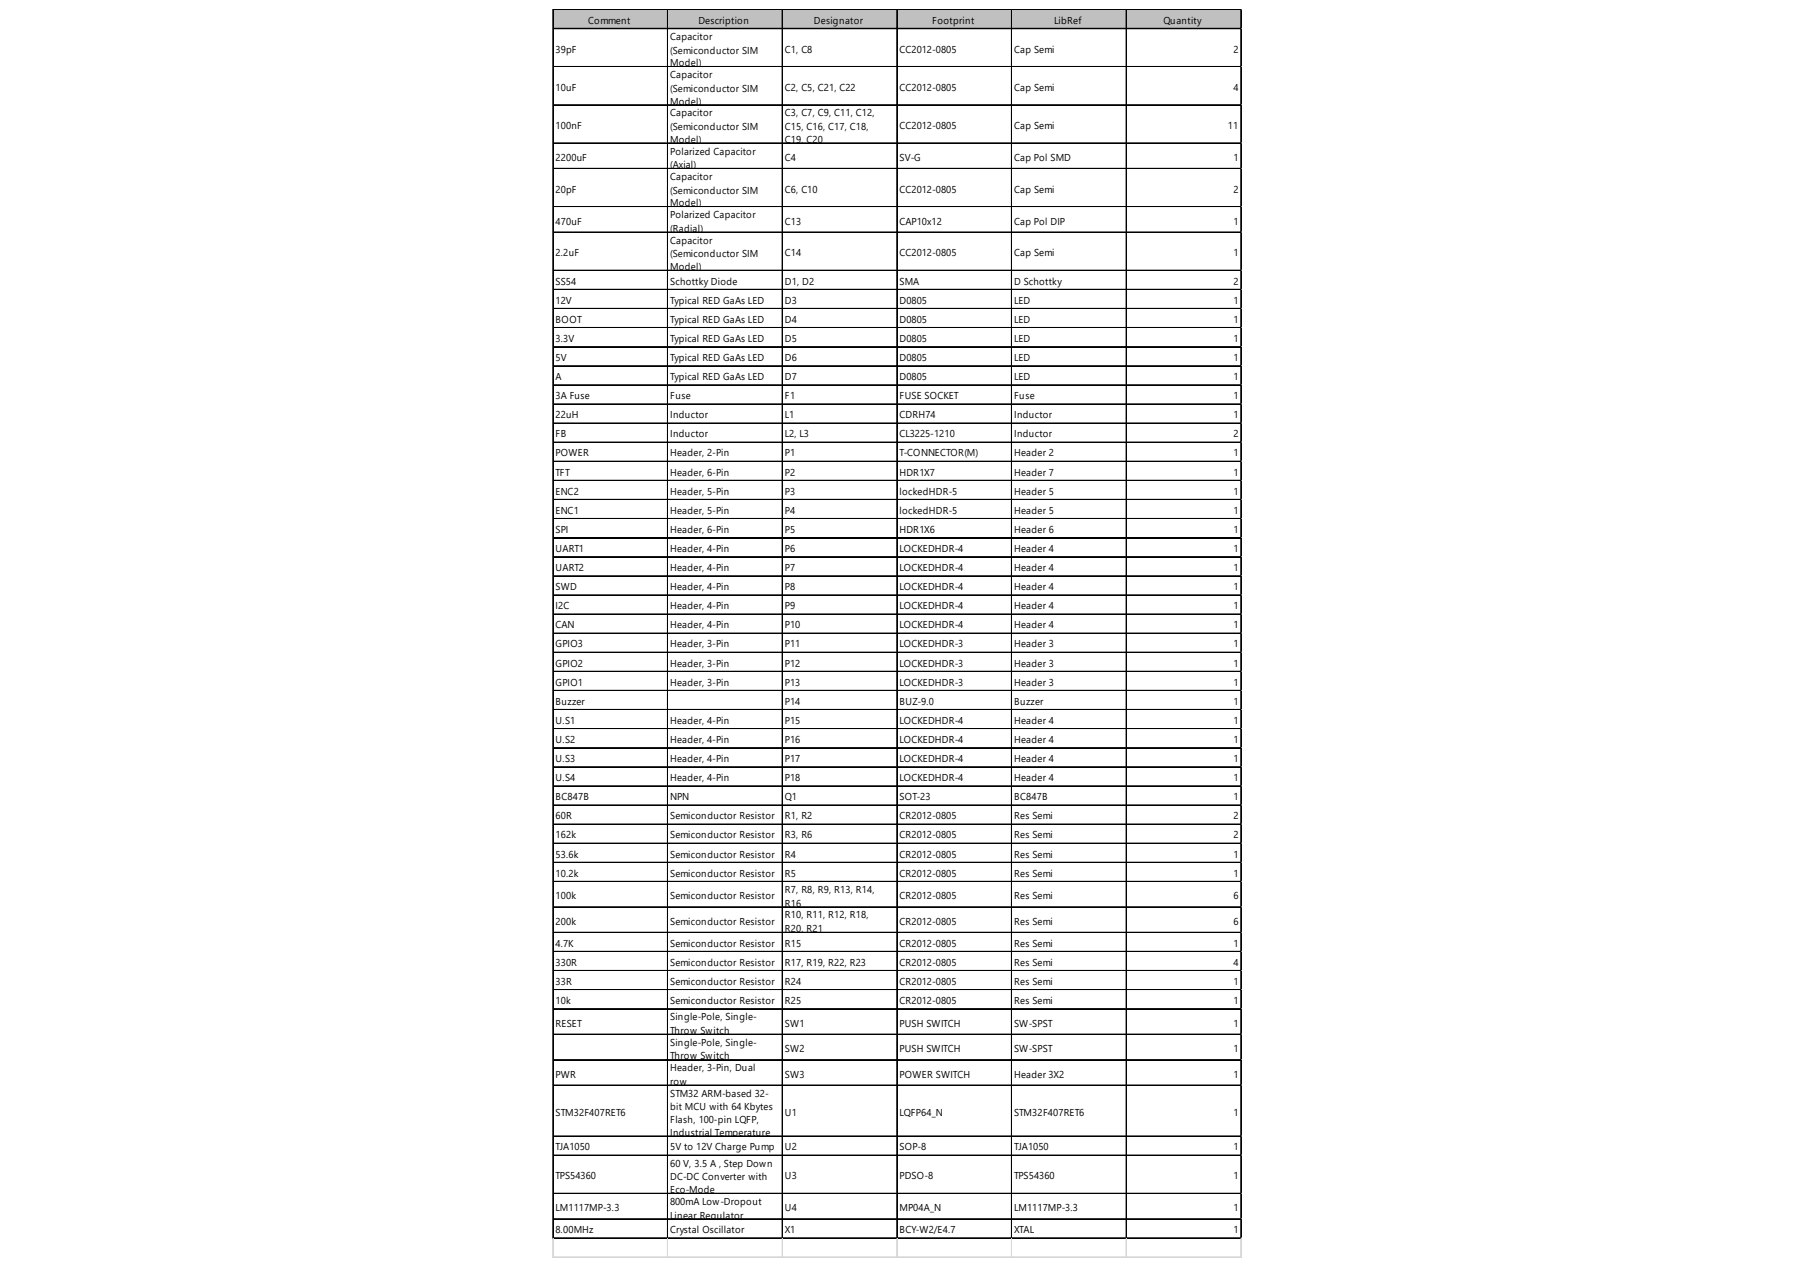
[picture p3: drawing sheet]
<svg xmlns="http://www.w3.org/2000/svg" width="297mm" height="210mm" viewBox="0 0 297 210" stroke-linecap="round" stroke-linejoin="round" font-family="sans-serif">
<defs><g id="words">
<g font-size="1.7">
<text x="97.2" y="3.9">Comment</text>
<text x="115.4" y="3.9">Description</text>
<text x="134.5" y="3.9">Designator</text>
<text x="154" y="3.9">Footprint</text>
<text x="174.2" y="3.9">LibRef</text>
<text x="192.2" y="3.9">Quantity</text>
<text x="91.8" y="8.7">39pF</text>
<text x="110.7" y="6.6">Capacitor</text>
<text x="110.7" y="8.9">(Semiconductor SIM</text>
<text x="110.7" y="11">Model)</text>
<text x="129.7" y="8.7">C1, C8</text>
<text x="148.6" y="8.7">CC2012-0805</text>
<text x="167.5" y="8.7">Cap Semi</text>
<text x="203.8" y="8.7">2</text>
<text x="91.8" y="15">10uF</text>
<text x="110.7" y="12.9">Capacitor</text>
<text x="110.7" y="15.2">(Semiconductor SIM</text>
<text x="110.7" y="17.3">Model)</text>
<text x="129.7" y="15">C2, C5, C21, C22</text>
<text x="148.6" y="15">CC2012-0805</text>
<text x="167.5" y="15">Cap Semi</text>
<text x="203.8" y="15">4</text>
<text x="91.8" y="21.3">100nF</text>
<text x="110.7" y="19.2">Capacitor</text>
<text x="110.7" y="21.5">(Semiconductor SIM</text>
<text x="110.7" y="23.6">Model)</text>
<text x="129.7" y="19.2">C3, C7, C9, C11, C12,</text>
<text x="129.7" y="21.5">C15, C16, C17, C18,</text>
<text x="129.7" y="23.6">C19, C20</text>
<text x="148.6" y="21.3">CC2012-0805</text>
<text x="167.5" y="21.3">Cap Semi</text>
<text x="202.9" y="21.3">11</text>
<text x="91.8" y="26.6">2200uF</text>
<text x="110.7" y="25.5">Polarized Capacitor</text>
<text x="110.7" y="27.8">(Axial)</text>
<text x="110.7" y="29.7">Capacitor</text>
<text x="129.7" y="26.6">C4</text>
<text x="148.6" y="26.6">SV-G</text>
<text x="167.5" y="26.6">Cap Pol SMD</text>
<text x="203.8" y="26.6">1</text>
<text x="91.8" y="31.8">20pF</text>
<text x="110.7" y="32">(Semiconductor SIM</text>
<text x="110.7" y="34.1">Model)</text>
<text x="129.7" y="31.8">C6, C10</text>
<text x="148.6" y="31.8">CC2012-0805</text>
<text x="167.5" y="31.8">Cap Semi</text>
<text x="203.8" y="31.8">2</text>
<text x="91.8" y="37.1">470uF</text>
<text x="110.7" y="36">Polarized Capacitor</text>
<text x="110.7" y="38.3">(Radial)</text>
<text x="110.7" y="40.2">Capacitor</text>
<text x="129.7" y="37.1">C13</text>
<text x="148.6" y="37.1">CAP10x12</text>
<text x="167.5" y="37.1">Cap Pol DIP</text>
<text x="203.8" y="37.1">1</text>
<text x="91.8" y="42.3">2.2uF</text>
<text x="91.8" y="47">SS54</text>
<text x="110.7" y="42.5">(Semiconductor SIM</text>
<text x="110.7" y="44.6">Model)</text>
<text x="110.7" y="47">Schottky Diode</text>
<text x="129.7" y="42.3">C14</text>
<text x="129.7" y="47">D1, D2</text>
<text x="148.6" y="42.3">CC2012-0805</text>
<text x="148.6" y="47">SMA</text>
<text x="167.5" y="42.3">Cap Semi</text>
<text x="167.5" y="47">D Schottky</text>
<text x="203.8" y="42.3">1</text>
<text x="203.8" y="47">2</text>
<text x="91.8" y="50.2">12V</text>
<text x="91.8" y="53.3">BOOT</text>
<text x="110.7" y="50.2">Typical RED GaAs LED</text>
<text x="110.7" y="53.3">Typical RED GaAs LED</text>
<text x="129.7" y="50.2">D3</text>
<text x="129.7" y="53.3">D4</text>
<text x="148.6" y="50.2">D0805</text>
<text x="148.6" y="53.3">D0805</text>
<text x="167.5" y="50.2">LED</text>
<text x="167.5" y="53.3">LED</text>
<text x="203.8" y="50.2">1</text>
<text x="203.8" y="53.3">1</text>
<text x="91.8" y="56.5">3.3V</text>
<text x="91.8" y="59.6">5V</text>
<text x="110.7" y="56.5">Typical RED GaAs LED</text>
<text x="110.7" y="59.6">Typical RED GaAs LED</text>
<text x="129.7" y="56.5">D5</text>
<text x="129.7" y="59.6">D6</text>
<text x="148.6" y="56.5">D0805</text>
<text x="148.6" y="59.6">D0805</text>
<text x="167.5" y="56.5">LED</text>
<text x="167.5" y="59.6">LED</text>
<text x="203.8" y="56.5">1</text>
<text x="203.8" y="59.6">1</text>
<text x="91.8" y="62.8">A</text>
<text x="91.8" y="65.9">3A Fuse</text>
<text x="110.7" y="62.8">Typical RED GaAs LED</text>
<text x="110.7" y="65.9">Fuse</text>
<text x="129.7" y="62.8">D7</text>
<text x="129.7" y="65.9">F1</text>
<text x="148.6" y="62.8">D0805</text>
<text x="148.6" y="65.9">FUSE SOCKET</text>
<text x="167.5" y="62.8">LED</text>
<text x="167.5" y="65.9">Fuse</text>
<text x="203.8" y="62.8">1</text>
<text x="203.8" y="65.9">1</text>
<text x="91.8" y="69.1">22uH</text>
<text x="110.7" y="69.1">Inductor</text>
<text x="129.7" y="69.1">L1</text>
<text x="148.6" y="69.1">CDRH74</text>
<text x="167.5" y="69.1">Inductor</text>
<text x="203.8" y="69.1">1</text>
<text x="91.8" y="72.2">FB</text>
<text x="91.8" y="75.4">POWER</text>
<text x="110.7" y="72.2">Inductor</text>
<text x="110.7" y="75.4">Header, 2-Pin</text>
<text x="129.7" y="72.2">L2, L3</text>
<text x="129.7" y="75.4">P1</text>
<text x="148.6" y="72.2">CL3225-1210</text>
<text x="148.6" y="75.4">T-CONNECTOR(M)</text>
<text x="167.5" y="72.2">Inductor</text>
<text x="167.5" y="75.4">Header 2</text>
<text x="203.8" y="72.2">2</text>
<text x="203.8" y="75.4">1</text>
<text x="91.8" y="78.5">TFT</text>
<text x="91.8" y="81.7">ENC2</text>
<text x="110.7" y="78.5">Header, 6-Pin</text>
<text x="110.7" y="81.7">Header, 5-Pin</text>
<text x="129.7" y="78.5">P2</text>
<text x="129.7" y="81.7">P3</text>
<text x="148.6" y="78.5">HDR1X7</text>
<text x="148.6" y="81.7">lockedHDR-5</text>
<text x="167.5" y="78.5">Header 7</text>
<text x="167.5" y="81.7">Header 5</text>
<text x="203.8" y="78.5">1</text>
<text x="203.8" y="81.7">1</text>
<text x="91.8" y="84.9">ENC1</text>
<text x="91.8" y="88">SPI</text>
<text x="110.7" y="84.9">Header, 5-Pin</text>
<text x="110.7" y="88">Header, 6-Pin</text>
<text x="129.7" y="84.9">P4</text>
<text x="129.7" y="88">P5</text>
<text x="148.6" y="84.9">lockedHDR-5</text>
<text x="148.6" y="88">HDR1X6</text>
<text x="167.5" y="84.9">Header 5</text>
<text x="167.5" y="88">Header 6</text>
<text x="203.8" y="84.9">1</text>
<text x="203.8" y="88">1</text>
<text x="91.8" y="91.2">UART1</text>
<text x="91.8" y="94.3">UART2</text>
<text x="110.7" y="91.2">Header, 4-Pin</text>
<text x="110.7" y="94.3">Header, 4-Pin</text>
<text x="129.7" y="91.2">P6</text>
<text x="129.7" y="94.3">P7</text>
<text x="148.6" y="91.2">LOCKEDHDR-4</text>
<text x="148.6" y="94.3">LOCKEDHDR-4</text>
<text x="167.5" y="91.2">Header 4</text>
<text x="167.5" y="94.3">Header 4</text>
<text x="203.8" y="91.2">1</text>
<text x="203.8" y="94.3">1</text>
<text x="91.8" y="97.5">SWD</text>
<text x="91.8" y="100.6">I2C</text>
<text x="110.7" y="97.5">Header, 4-Pin</text>
<text x="110.7" y="100.6">Header, 4-Pin</text>
<text x="129.7" y="97.5">P8</text>
<text x="129.7" y="100.6">P9</text>
<text x="148.6" y="97.5">LOCKEDHDR-4</text>
<text x="148.6" y="100.6">LOCKEDHDR-4</text>
<text x="167.5" y="97.5">Header 4</text>
<text x="167.5" y="100.6">Header 4</text>
<text x="203.8" y="97.5">1</text>
<text x="203.8" y="100.6">1</text>
<text x="91.8" y="103.8">CAN</text>
<text x="91.8" y="106.9">GPIO3</text>
<text x="110.7" y="103.8">Header, 4-Pin</text>
<text x="110.7" y="106.9">Header, 3-Pin</text>
<text x="129.7" y="103.8">P10</text>
<text x="129.7" y="106.9">P11</text>
<text x="148.6" y="103.8">LOCKEDHDR-4</text>
<text x="148.6" y="106.9">LOCKEDHDR-3</text>
<text x="167.5" y="103.8">Header 4</text>
<text x="167.5" y="106.9">Header 3</text>
<text x="203.8" y="103.8">1</text>
<text x="203.8" y="106.9">1</text>
<text x="91.8" y="110.1">GPIO2</text>
<text x="91.8" y="113.2">GPIO1</text>
<text x="110.7" y="110.1">Header, 3-Pin</text>
<text x="110.7" y="113.2">Header, 3-Pin</text>
<text x="129.7" y="110.1">P12</text>
<text x="129.7" y="113.2">P13</text>
<text x="148.6" y="110.1">LOCKEDHDR-3</text>
<text x="148.6" y="113.2">LOCKEDHDR-3</text>
<text x="167.5" y="110.1">Header 3</text>
<text x="167.5" y="113.2">Header 3</text>
<text x="203.8" y="110.1">1</text>
<text x="203.8" y="113.2">1</text>
<text x="91.8" y="116.4">Buzzer</text>
<text x="91.8" y="119.5">U.S1</text>
<text x="110.7" y="119.5">Header, 4-Pin</text>
<text x="129.7" y="116.4">P14</text>
<text x="129.7" y="119.5">P15</text>
<text x="148.6" y="116.4">BUZ-9.0</text>
<text x="148.6" y="119.5">LOCKEDHDR-4</text>
<text x="167.5" y="116.4">Buzzer</text>
<text x="167.5" y="119.5">Header 4</text>
<text x="203.8" y="116.4">1</text>
<text x="203.8" y="119.5">1</text>
<text x="91.8" y="122.7">U.S2</text>
<text x="91.8" y="125.9">U.S3</text>
<text x="110.7" y="122.7">Header, 4-Pin</text>
<text x="110.7" y="125.9">Header, 4-Pin</text>
<text x="129.7" y="122.7">P16</text>
<text x="129.7" y="125.9">P17</text>
<text x="148.6" y="122.7">LOCKEDHDR-4</text>
<text x="148.6" y="125.9">LOCKEDHDR-4</text>
<text x="167.5" y="122.7">Header 4</text>
<text x="167.5" y="125.9">Header 4</text>
<text x="203.8" y="122.7">1</text>
<text x="203.8" y="125.9">1</text>
<text x="91.8" y="129">U.S4</text>
<text x="110.7" y="129">Header, 4-Pin</text>
<text x="129.7" y="129">P18</text>
<text x="148.6" y="129">LOCKEDHDR-4</text>
<text x="167.5" y="129">Header 4</text>
<text x="203.8" y="129">1</text>
<text x="91.8" y="132.2">BC847B</text>
<text x="91.8" y="135.3">60R</text>
<text x="110.7" y="132.2">NPN</text>
<text x="110.7" y="135.3">Semiconductor Resistor</text>
<text x="129.7" y="132.2">Q1</text>
<text x="129.7" y="135.3">R1, R2</text>
<text x="148.6" y="132.2">SOT-23</text>
<text x="148.6" y="135.3">CR2012-0805</text>
<text x="167.5" y="132.2">BC847B</text>
<text x="167.5" y="135.3">Res Semi</text>
<text x="203.8" y="132.2">1</text>
<text x="203.8" y="135.3">2</text>
<text x="91.8" y="138.5">162k</text>
<text x="91.8" y="141.6">53.6k</text>
<text x="110.7" y="138.5">Semiconductor Resistor</text>
<text x="110.7" y="141.6">Semiconductor Resistor</text>
<text x="129.7" y="138.5">R3, R6</text>
<text x="129.7" y="141.6">R4</text>
<text x="148.6" y="138.5">CR2012-0805</text>
<text x="148.6" y="141.6">CR2012-0805</text>
<text x="167.5" y="138.5">Res Semi</text>
<text x="167.5" y="141.6">Res Semi</text>
<text x="203.8" y="138.5">2</text>
<text x="203.8" y="141.6">1</text>
<text x="91.8" y="144.8">10.2k</text>
<text x="91.8" y="148.5">100k</text>
<text x="110.7" y="144.8">Semiconductor Resistor</text>
<text x="110.7" y="148.5">Semiconductor Resistor</text>
<text x="129.7" y="144.8">R5</text>
<text x="129.7" y="147.5">R7, R8, R9, R13, R14,</text>
<text x="129.7" y="149.7">R16</text>
<text x="148.6" y="144.8">CR2012-0805</text>
<text x="148.6" y="148.5">CR2012-0805</text>
<text x="167.5" y="144.8">Res Semi</text>
<text x="167.5" y="148.5">Res Semi</text>
<text x="203.8" y="144.8">1</text>
<text x="203.8" y="148.5">6</text>
<text x="91.8" y="152.7">200k</text>
<text x="110.7" y="152.7">Semiconductor Resistor</text>
<text x="129.7" y="151.7">R10, R11, R12, R18,</text>
<text x="129.7" y="153.9">R20, R21</text>
<text x="148.6" y="152.7">CR2012-0805</text>
<text x="167.5" y="152.7">Res Semi</text>
<text x="203.8" y="152.7">6</text>
<text x="91.8" y="156.3">4.7K</text>
<text x="91.8" y="159.5">330R</text>
<text x="110.7" y="156.3">Semiconductor Resistor</text>
<text x="110.7" y="159.5">Semiconductor Resistor</text>
<text x="129.7" y="156.3">R15</text>
<text x="129.7" y="159.5">R17, R19, R22, R23</text>
<text x="148.6" y="156.3">CR2012-0805</text>
<text x="148.6" y="159.5">CR2012-0805</text>
<text x="167.5" y="156.3">Res Semi</text>
<text x="167.5" y="159.5">Res Semi</text>
<text x="203.8" y="156.3">1</text>
<text x="203.8" y="159.5">4</text>
<text x="91.8" y="162.6">33R</text>
<text x="91.8" y="165.8">10k</text>
<text x="110.7" y="162.6">Semiconductor Resistor</text>
<text x="110.7" y="165.8">Semiconductor Resistor</text>
<text x="129.7" y="162.6">R24</text>
<text x="129.7" y="165.8">R25</text>
<text x="148.6" y="162.6">CR2012-0805</text>
<text x="148.6" y="165.8">CR2012-0805</text>
<text x="167.5" y="162.6">Res Semi</text>
<text x="167.5" y="165.8">Res Semi</text>
<text x="203.8" y="162.6">1</text>
<text x="203.8" y="165.8">1</text>
<text x="91.8" y="169.6">RESET</text>
<text x="110.7" y="168.5">Single-Pole, Single-</text>
<text x="110.7" y="170.8">Throw Switch</text>
<text x="110.7" y="172.7">Single-Pole, Single-</text>
<text x="129.7" y="169.6">SW1</text>
<text x="129.7" y="173.8">SW2</text>
<text x="148.6" y="169.6">PUSH SWITCH</text>
<text x="148.6" y="173.8">PUSH SWITCH</text>
<text x="167.5" y="169.6">SW-SPST</text>
<text x="167.5" y="173.8">SW-SPST</text>
<text x="203.8" y="169.6">1</text>
<text x="203.8" y="173.8">1</text>
<text x="91.8" y="178">PWR</text>
<text x="110.7" y="175">Throw Switch</text>
<text x="110.7" y="176.9">Header, 3-Pin, Dual</text>
<text x="110.7" y="179.2">row</text>
<text x="129.7" y="178">SW3</text>
<text x="148.6" y="178">POWER SWITCH</text>
<text x="167.5" y="178">Header 3X2</text>
<text x="203.8" y="178">1</text>
<text x="91.8" y="184.3">STM32F407RET6</text>
<text x="110.7" y="181.1">STM32 ARM-based 32-</text>
<text x="110.7" y="183.4">bit MCU with 64 Kbytes</text>
<text x="110.7" y="185.5">Flash, 100-pin LQFP,</text>
<text x="129.7" y="184.3">U1</text>
<text x="148.6" y="184.3">LQFP64_N</text>
<text x="167.5" y="184.3">STM32F407RET6</text>
<text x="203.8" y="184.3">1</text>
<text x="91.8" y="190">TJA1050</text>
<text x="110.7" y="187.6">Industrial Temperature</text>
<text x="110.7" y="190">5V to 12V Charge Pump</text>
<text x="129.7" y="190">U2</text>
<text x="148.6" y="190">SOP-8</text>
<text x="167.5" y="190">TJA1050</text>
<text x="203.8" y="190">1</text>
<text x="91.8" y="194.8">TPS54360</text>
<text x="110.7" y="192.7">60 V, 3.5 A , Step Down</text>
<text x="110.7" y="194.9">DC-DC Converter with</text>
<text x="110.7" y="197">Eco-Mode</text>
<text x="129.7" y="194.8">U3</text>
<text x="148.6" y="194.8">PDSO-8</text>
<text x="167.5" y="194.8">TPS54360</text>
<text x="203.8" y="194.8">1</text>
<text x="91.8" y="200">LM1117MP-3.3</text>
<text x="91.8" y="203.7">8.00MHz</text>
<text x="110.7" y="199">800mA Low-Dropout</text>
<text x="110.7" y="201.2">Linear Regulator</text>
<text x="110.7" y="203.7">Crystal Oscillator</text>
<text x="129.7" y="200">U4</text>
<text x="129.7" y="203.7">X1</text>
<text x="148.6" y="200">MP04A_N</text>
<text x="148.6" y="203.7">BCY-W2/E4.7</text>
<text x="167.5" y="200">LM1117MP-3.3</text>
<text x="167.5" y="203.7">XTAL</text>
<text x="203.8" y="200">1</text>
<text x="203.8" y="203.7">1</text>
</g>
</g></defs>
<path d="M91.4 1.6h113.7v3.2h-113.7z" fill="#c0c0c0"/>
<g fill="none" stroke="#000" stroke-width=".17">
<path d="M91.3 1.5v203.1M91.4 1.5v203.1M91.5 1.5h113.6M91.5 1.6h113.6M91.5 4.7h113.6M91.5 11h113.6M91.5 11.1h113.6M91.5 17.3h113.6M91.5 17.4h113.6M110.3 1.7v202.9M129.2 1.7v202.9M129.3 1.7v202.9"/>
<path d="M148.1 1.7v202.9M148.2 1.7v202.9M167.1 1.7v202.9M167.2 1.7v202.9M186 1.7v202.9M186.1 1.7v202.9M205 1.7v202.9M91.5 23.6h113.6M91.5 23.7h113.6M91.5 27.8h113.6M91.5 27.9h113.6M91.5 34.1h113.6"/>
<path d="M91.5 34.2h113.6M91.5 38.3h113.6M91.5 38.4h113.6M91.5 44.6h113.6M91.5 44.7h113.6M91.5 47.8h113.6M91.5 50.9h113.6M91.5 51h113.6M91.5 54.1h113.6M91.5 54.2h113.6M91.5 57.2h113.6M91.5 57.3h113.6"/>
<path d="M91.5 60.4h113.6M91.5 60.5h113.6M91.5 63.5h113.6M91.5 63.6h113.6M91.5 66.7h113.6M91.5 66.8h113.6M91.5 69.9h113.6M91.5 73h113.6M91.5 73.1h113.6M91.5 76.2h113.6M91.5 79.3h113.6M91.5 79.4h113.6"/>
<path d="M91.5 82.5h113.6M91.5 85.6h113.6M91.5 85.7h113.6M91.5 88.8h113.6M91.5 88.9h113.6M91.5 91.9h113.6M91.5 92h113.6M91.5 95.1h113.6M91.5 95.2h113.6M91.5 98.2h113.6M91.5 98.3h113.6M91.5 101.4h113.6"/>
<path d="M91.5 101.5h113.6M91.5 104.5h113.6M91.5 104.6h113.6M91.5 107.7h113.6M91.5 107.8h113.6M91.5 110.9h113.6M91.5 114h113.6M91.5 114.1h113.6M91.5 117.2h113.6M91.5 120.3h113.6M91.5 120.4h113.6M91.5 123.5h113.6"/>
<path d="M91.5 126.6h113.6M91.5 126.7h113.6M91.5 129.8h113.6M91.5 129.9h113.6M91.5 132.9h113.6M91.5 133h113.6M91.5 136.1h113.6M91.5 136.2h113.6M91.5 139.2h113.6M91.5 139.3h113.6M91.5 142.4h113.6M91.5 142.5h113.6"/>
<path d="M91.5 145.5h113.6M91.5 145.6h113.6M91.5 149.8h113.6M91.5 154h113.6M91.5 157.1h113.6M91.5 157.2h113.6M91.5 160.3h113.6M91.5 163.4h113.6M91.5 163.5h113.6M91.5 166.6h113.6M91.5 170.8h113.6M91.5 170.9h113.6"/>
<path d="M91.5 175h113.6M91.5 175.1h113.6M91.5 179.2h113.6M91.5 179.3h113.6M91.5 187.6h113.6M91.5 187.7h113.6M91.5 190.8h113.6M91.5 197.1h113.6M91.5 201.3h113.6M91.5 204.4h113.6M91.5 204.5h113.6"/>
</g>
<g fill="none" stroke="#d4d4d4" stroke-width=".17">
<path d="M91.3 204.6v3.2M91.3 207.6h113.8M91.3 207.7h113.8M91.4 204.6v3.2M110.3 204.6v3.2M129.2 204.6v3.2M129.3 204.6v3.2M148.1 204.6v3.2M148.2 204.6v3.2M167.1 204.6v3.2M167.2 204.6v3.2M186 204.6v3.2"/>
<path d="M186.1 204.6v3.2M205 204.6v3.2"/>
</g>
<use href="#words"/>
</svg>
